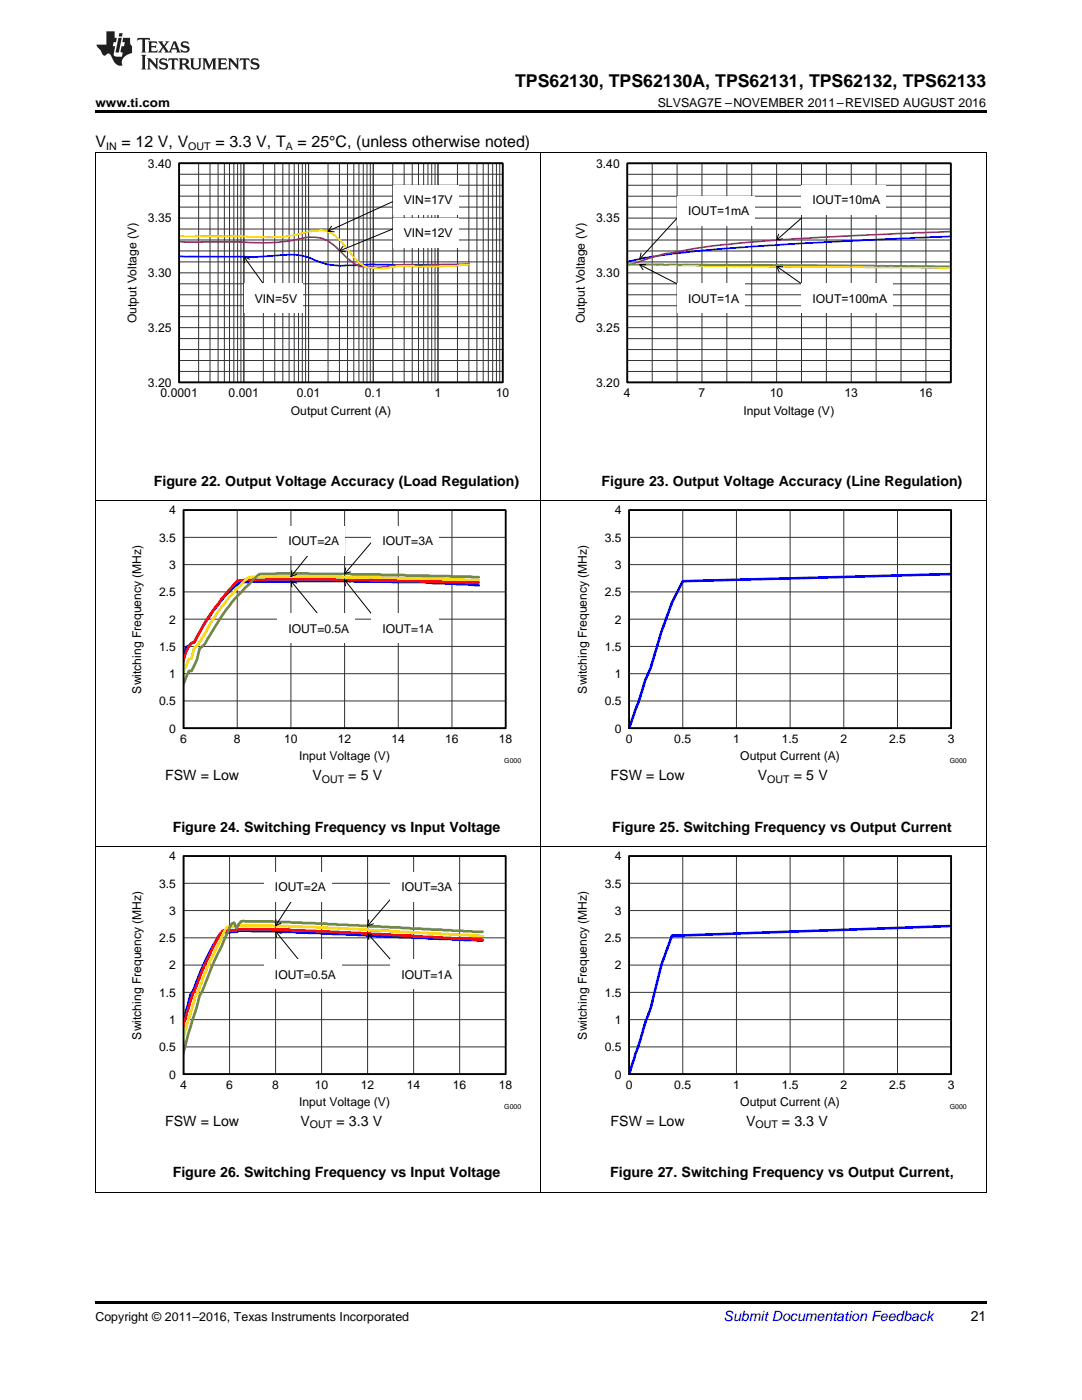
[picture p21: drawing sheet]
<svg xmlns="http://www.w3.org/2000/svg" width="216mm" height="279mm" viewBox="0 0 216 279" stroke-linecap="round" stroke-linejoin="round" font-family="sans-serif">
<defs><g id="words">
<text font-size="3.5" x="102.8" y="17.3">TPS62130, TPS62130A, TPS62131, TPS62132, TPS62133</text>
<g font-size="3.2">
<text x="19" y="29.3">V</text>
<text x="24.2" y="29.3">= 12 V, V</text>
<text x="43" y="29.3">= 3.3 V, T</text>
<text x="59.4" y="29.3">= 25°C, (unless otherwise noted)</text>
</g>
<g font-size="2.8">
<text x="30.7" y="96.9">Figure 22. Output Voltage Accuracy (Load Regulation)</text>
<text x="120.1" y="96.9">Figure 23. Output Voltage Accuracy (Line Regulation)</text>
<text x="32.9" y="155.6">FSW = Low</text>
<text x="62.3" y="155.6">V</text>
<text x="69.5" y="155.6">= 5 V</text>
<text x="121.8" y="155.6">FSW = Low</text>
<text x="151.2" y="155.6">V</text>
<text x="158.4" y="155.6">= 5 V</text>
<text x="34.5" y="165.9">Figure 24. Switching Frequency vs Input Voltage</text>
<text x="122.2" y="165.9">Figure 25. Switching Frequency vs Output Current</text>
<text x="32.9" y="224.6">FSW = Low</text>
<text x="60" y="224.6">V</text>
<text x="67.1" y="224.6">= 3.3 V</text>
<text x="121.8" y="224.6">FSW = Low</text>
<text x="148.9" y="224.6">V</text>
<text x="156" y="224.6">= 3.3 V</text>
<text x="34.5" y="235">Figure 26. Switching Frequency vs Input Voltage</text>
<text x="121.8" y="235">Figure 27. Switching Frequency vs Output Current,</text>
<text x="193.7" y="263.6">21</text>
</g>
<text font-size="2.8" fill="#0000c8" x="144.4" y="263.6">Submit Documentation Feedback</text>
<g font-size="2.5">
<text x="19" y="21.4">www.ti.com</text>
<text x="131.2" y="21.4">SLVSAG7E –NOVEMBER 2011–REVISED AUGUST 2016</text>
<text x="19" y="263.6">Copyright © 2011–2016, Texas Instruments Incorporated</text>
</g>
<g font-size="2.4">
<text x="29.5" y="33.5">3.40</text>
<text x="118.9" y="33.5">3.40</text>
<text x="80.6" y="40.7">VIN=17V</text>
<text x="162.1" y="40.8">IOUT=10mA</text>
<text x="29.5" y="44.4">3.35</text>
<text x="80.6" y="47.3">VIN=12V</text>
<text x="118.9" y="44.4">3.35</text>
<text x="137.3" y="42.9">IOUT=1mA</text>
<text x="29.5" y="55.3">3.30</text>
<text x="118.9" y="55.3">3.30</text>
<text x="27.3" y="64.5" transform="rotate(-90 27.3 64.5)">Output Voltage (V)</text>
<text x="50.8" y="60.4">VIN=5V</text>
<text x="116.7" y="64.5" transform="rotate(-90 116.7 64.5)">Output Voltage (V)</text>
<text x="137.3" y="60.4">IOUT=1A</text>
<text x="162.1" y="60.4">IOUT=100mA</text>
<text x="29.5" y="66.3">3.25</text>
<text x="118.9" y="66.3">3.25</text>
<text x="29.5" y="77.2">3.20</text>
<text x="118.9" y="77.2">3.20</text>
<text x="32" y="79.3">0.0001</text>
<text x="45.6" y="79.3">0.001</text>
<text x="58" y="82.8">Output Current (A)</text>
<text x="59.2" y="79.3">0.01</text>
<text x="72.8" y="79.3">0.1</text>
<text x="86.7" y="79.3">1</text>
<text x="98.9" y="79.3">10</text>
<text x="124.5" y="79.3">4</text>
<text x="139.4" y="79.3">7</text>
<text x="148.3" y="82.8">Input Voltage (V)</text>
<text x="153.6" y="79.3">10</text>
<text x="168.5" y="79.3">13</text>
<text x="183.4" y="79.3">16</text>
<text x="33.8" y="102.7">4</text>
<text x="122.7" y="102.7">4</text>
<text x="31.8" y="108.1">3.5</text>
<text x="33.8" y="113.6">3</text>
<text x="57.5" y="108.8">IOUT=2A</text>
<text x="76.3" y="108.8">IOUT=3A</text>
<text x="120.7" y="108.1">3.5</text>
<text x="122.7" y="113.6">3</text>
<text x="31.8" y="119">2.5</text>
<text x="120.7" y="119">2.5</text>
<text x="33.8" y="124.4">2</text>
<text x="122.7" y="124.4">2</text>
<text x="31.8" y="129.9">1.5</text>
<text x="57.5" y="126.3">IOUT=0.5A</text>
<text x="76.3" y="126.3">IOUT=1A</text>
<text x="120.7" y="129.9">1.5</text>
<text x="33.8" y="135.3">1</text>
<text x="122.7" y="135.3">1</text>
<text x="28.2" y="138.4" transform="rotate(-90 28.2 138.4)">Switching Frequency (MHz)</text>
<text x="31.8" y="140.8">0.5</text>
<text x="117.1" y="138.4" transform="rotate(-90 117.1 138.4)">Switching Frequency (MHz)</text>
<text x="120.7" y="140.8">0.5</text>
<text x="33.8" y="146.2">0</text>
<text x="36" y="148.3">6</text>
<text x="46.7" y="148.3">8</text>
<text x="56.7" y="148.3">10</text>
<text x="67.4" y="148.3">12</text>
<text x="78.1" y="148.3">14</text>
<text x="88.8" y="148.3">16</text>
<text x="99.5" y="148.3">18</text>
<text x="122.7" y="146.2">0</text>
<text x="124.9" y="148.3">0</text>
<text x="134.6" y="148.3">0.5</text>
<text x="146.3" y="148.3">1</text>
<text x="156" y="148.3">1.5</text>
<text x="167.7" y="148.3">2</text>
<text x="177.4" y="148.3">2.5</text>
<text x="189.1" y="148.3">3</text>
<text x="59.7" y="151.8">Input Voltage (V)</text>
<text x="147.7" y="151.8">Output Current (A)</text>
<text x="33.8" y="171.7">4</text>
<text x="122.7" y="171.7">4</text>
<text x="31.8" y="177.1">3.5</text>
<text x="54.9" y="177.9">IOUT=2A</text>
<text x="80.1" y="177.9">IOUT=3A</text>
<text x="120.7" y="177.1">3.5</text>
<text x="33.8" y="182.6">3</text>
<text x="122.7" y="182.6">3</text>
<text x="31.8" y="188">2.5</text>
<text x="120.7" y="188">2.5</text>
<text x="33.8" y="193.5">2</text>
<text x="54.9" y="195.3">IOUT=0.5A</text>
<text x="80.1" y="195.3">IOUT=1A</text>
<text x="122.7" y="193.5">2</text>
<text x="31.8" y="198.9">1.5</text>
<text x="120.7" y="198.9">1.5</text>
<text x="28.2" y="207.5" transform="rotate(-90 28.2 207.5)">Switching Frequency (MHz)</text>
<text x="31.8" y="209.8">0.5</text>
<text x="33.8" y="204.4">1</text>
<text x="117.1" y="207.5" transform="rotate(-90 117.1 207.5)">Switching Frequency (MHz)</text>
<text x="120.7" y="209.8">0.5</text>
<text x="122.7" y="204.4">1</text>
<text x="33.8" y="215.2">0</text>
<text x="122.7" y="215.2">0</text>
<text x="36" y="217.4">4</text>
<text x="45.1" y="217.4">6</text>
<text x="54.3" y="217.4">8</text>
<text x="59.7" y="220.8">Input Voltage (V)</text>
<text x="62.8" y="217.4">10</text>
<text x="72" y="217.4">12</text>
<text x="81.2" y="217.4">14</text>
<text x="90.4" y="217.4">16</text>
<text x="99.5" y="217.4">18</text>
<text x="124.9" y="217.4">0</text>
<text x="134.6" y="217.4">0.5</text>
<text x="146.3" y="217.4">1</text>
<text x="147.7" y="220.8">Output Current (A)</text>
<text x="156" y="217.4">1.5</text>
<text x="167.7" y="217.4">2</text>
<text x="177.4" y="217.4">2.5</text>
<text x="189.1" y="217.4">3</text>
</g>
<g font-size="2.1">
<text x="21.2" y="29.9">IN</text>
<text x="37.6" y="29.9">OUT</text>
<text x="57" y="29.9">A</text>
<text x="64.2" y="156.2">OUT</text>
<text x="153.1" y="156.2">OUT</text>
<text x="61.8" y="225.2">OUT</text>
<text x="150.7" y="225.2">OUT</text>
</g>
<g font-size="1.4">
<text x="100.6" y="152.2">G000</text>
<text x="189.5" y="152.2">G000</text>
<text x="100.6" y="221.3">G000</text>
<text x="189.5" y="221.3">G000</text>
</g>
</g></defs>
<path d="M19 238h.2zM196.7 238h.1zM19 259.7h177.8v.5h-177.8z" fill="#000"/>
<path d="M19.1 169v69M107.9 169v69M196.8 169v69M55 185.9l4.6 5.6M56.1 186.3l-1.1-.4 .2 1.2M19 238h177.8" fill="none" stroke="#000" stroke-width=".2"/>
<path d="M36.6 170.8h64.3v43.6h-64.3z" fill="none" stroke="#000" stroke-width=".26"/>
<g fill="none" stroke="#333" stroke-width=".2">
<path d="M36.6 170.8h64.3v43.6h-64.3zM36.6 176.3h64.3M45.8 170.8v43.6M55 170.8v43.6M64.2 170.8v43.6M73.3 170.8v43.6M82.5 170.8v43.6M91.7 170.8v43.6M36.6 198h64.3M36.6 192.6h64.3M36.6 187.2h64.3M36.6 181.7h64.3"/>
<path d="M36.6 208.9h64.3M36.6 203.5h64.3"/>
</g>
<path d="M96.3 187.7l-19.3-.8-5.9-.4-16.1-.6-7.4-.2-.4 .3-2.8 .1-.4 .2a51.7 51.7 0 0 0-5.5 11.6l-.5 .6-1.4 5" fill="none" stroke="#00f" stroke-width=".52"/>
<path d="M96.3 187.6l-20.2-1.2-18.4-.9-10.1-.1-.4 .2-2.8 .1a76 76 0 0 0-7.8 18.9" fill="none" stroke="#f00" stroke-width=".52"/>
<path d="M96.3 186.8l-33.5-1.8-8.7-.3h-6.5l-.4 .2-1.9 .1-.4 .6-1.4 3a73.9 73.9 0 0 0-4.1 9.6l-.5 .8-2.3 8.2" fill="none" stroke="#ffd700" stroke-width=".52"/>
<path d="M96.3 186l-33.5-1.8-14.2-.4-.5 .1-.9 1.4-.5-1.2-.4 .2-.5 .8-1.4 3.3a73.2 73.2 0 0 0-4.1 9.5l-.5 .8-2.3 7.7-.9 3.8" fill="none" stroke="#6e8b3d" stroke-width=".52"/>
<path d="M52.7 191.5h15.4v5.8h-15.4z" fill="#fff"/>
<path d="M73.3 186.3l4.6 5.2M74.5 186.7l-1.2-.4 .3 1.2" fill="none" stroke="#000" stroke-width=".2"/>
<path d="M77.9 191.5h13.5v5.8h-13.5z" fill="#fff"/>
<path d="M61.9 174.1l-6.9 10.7M55 183.5v1.3l1.1-.6" fill="none" stroke="#000" stroke-width=".2"/>
<path d="M52.7 174.1h13.4v5.8h-13.4z" fill="#fff"/>
<path d="M82.5 174.1l-9.2 10.7M73.6 183.6l-.3 1.2 1.2-.4" fill="none" stroke="#000" stroke-width=".2"/>
<path d="M77.9 174.1h13.5v5.8h-13.5z" fill="#fff"/>
<path d="M36.6 170.8h64.3v43.6h-64.3zM125.5 170.8h64.3v43.6h-64.3z" fill="none" stroke="#000" stroke-width=".35"/>
<path d="M36.6 101.8h64.3v43.5h-64.3zM125.5 170.8h64.3v43.6h-64.3z" fill="none" stroke="#000" stroke-width=".26"/>
<g fill="none" stroke="#333" stroke-width=".2">
<path d="M36.6 101.8h64.3v43.5h-64.3zM36.6 118.1h64.3M36.6 112.7h64.3M36.6 107.2h64.3M47.3 101.8v43.5M58 101.8v43.5M68.8 101.8v43.5M79.5 101.8v43.5M90.2 101.8v43.5M36.6 139.9h64.3M36.6 134.5h64.3M36.6 129h64.3"/>
<path d="M36.6 123.6h64.3M125.5 170.8h64.3v43.6h-64.3zM125.5 176.3h64.3M136.2 170.8v43.6M146.9 170.8v43.6M157.7 170.8v43.6M168.4 170.8v43.6M179.1 170.8v43.6M125.5 198h64.3M125.5 192.6h64.3M125.5 187.2h64.3M125.5 181.7h64.3"/>
<path d="M125.5 208.9h64.3M125.5 203.5h64.3"/>
</g>
<path d="M95.5 116.8l-2.1-.2-7-.2-1.6-.2-14.4-.3h-10.7l-10.2 .3a3 3 0 0 0-3.2 1.4 30.6 30.6 0 0 0-4.9 6l-2.6 4.5-1.6 1-.6 2.6M189.8 184.8l-55.7 1.9-2.1 5.9-2.2 8.7-1.1 2.8-1 3.8-2.2 6.4" fill="none" stroke="#00f" stroke-width=".52"/>
<path d="M19.1 99.9v69.1M107.9 99.9v69.1M196.8 99.9v69.1M58 115.9l5.4 6.6M59.2 116.4l-1.2-.5 .2 1.3M19 168.9h177.8" fill="none" stroke="#000" stroke-width=".2"/>
<path d="M95.5 116.3l-28.9-.7h-13.4l-4.3 .1-1.6 .2a47.2 47.2 0 0 0-8.5 12.3l-.6 .2a7.1 7.1 0 0 0-1.6 3.5" fill="none" stroke="#f00" stroke-width=".52"/>
<path d="M95.5 115.7l-27.8-.6h-16.1l-.5 .1a2.32 2.32 0 0 0-2.7 1.1l-2.1 2.4a36.2 36.2 0 0 0-5.9 8.6l-1.1 1.6-.5 .3-.6 2.2-.5 .1-1.1 2.6" fill="none" stroke="#ffd700" stroke-width=".52"/>
<path d="M95.5 115.2l-19.8-.6-20.3-.2-3.8 .2-1.6 1.7a44.9 44.9 0 0 0-9.1 12.2l-1.1 .9-.5 2.2-.5 1.2-.6 1.1h-.5l-1.1 2.7" fill="none" stroke="#6e8b3d" stroke-width=".52"/>
<path d="M55.4 122.5h15.4v5.8h-15.4z" fill="#fff"/>
<path d="M68.8 115.7l5.3 6.8M69.9 116.2l-1.1-.5 .1 1.2" fill="none" stroke="#000" stroke-width=".2"/>
<path d="M74.1 122.5h13.4v5.8h-13.4z" fill="#fff"/>
<path d="M58.2 113.9l-.2 1.2 1.2-.5M66.1 105.1l-8.1 10" fill="none" stroke="#000" stroke-width=".2"/>
<path d="M55.4 105.1h13.4v5.8h-13.4z" fill="#fff"/>
<path d="M69 113.3l-.2 1.2 1.1-.4M76.8 105.1l-8 9.4" fill="none" stroke="#000" stroke-width=".2"/>
<path d="M74.1 105.1h13.4v5.8h-13.4z" fill="#fff"/>
<path d="M36.6 101.8h64.3v43.5h-64.3zM125.5 101.8h64.3v43.5h-64.3z" fill="none" stroke="#000" stroke-width=".35"/>
<path d="M35.7 32.6h64.6v43.7h-64.6zM125.5 101.8h64.3v43.5h-64.3z" fill="none" stroke="#000" stroke-width=".26"/>
<g fill="none" stroke="#333" stroke-width=".2">
<path d="M35.7 32.6h64.6v43.7h-64.6zM35.7 39.1h64.6M35.7 37h64.6M35.7 34.8h64.6M39.6 32.6v43.7M41.9 32.6v43.7M43.5 32.6v43.7M44.8 32.6v43.7M45.8 32.6v43.7M46.7 32.6v43.7M47.4 32.6v43.7M48.1 32.6v43.7"/>
<path d="M48.7 32.6v43.7M52.5 32.6v43.7M54.8 32.6v43.7M56.4 32.6v43.7M57.7 32.6v43.7M58.7 32.6v43.7M59.6 32.6v43.7M60.3 32.6v43.7M61 32.6v43.7M61.6 32.6v43.7M65.5 32.6v43.7M67.7 32.6v43.7"/>
<path d="M69.3 32.6v43.7M70.6 32.6v43.7M71.6 32.6v43.7M72.5 32.6v43.7M73.2 32.6v43.7M73.9 32.6v43.7M74.5 32.6v43.7M78.4 32.6v43.7M80.6 32.6v43.7M82.3 32.6v43.7M83.5 32.6v43.7M84.5 32.6v43.7"/>
<path d="M85.4 32.6v43.7M86.1 32.6v43.7M86.8 32.6v43.7M87.4 32.6v43.7M91.3 32.6v43.7M93.6 32.6v43.7M95.2 32.6v43.7M96.4 32.6v43.7M97.4 32.6v43.7M98.3 32.6v43.7M99.1 32.6v43.7M99.7 32.6v43.7"/>
<path d="M35.7 58.8h64.6M35.7 56.6h64.6M35.7 54.5h64.6M35.7 52.3h64.6M35.7 50.1h64.6M35.7 47.9h64.6M35.7 45.7h64.6M35.7 43.5h64.6M35.7 41.3h64.6M35.7 74.1h64.6M35.7 71.9h64.6M35.7 69.8h64.6"/>
<path d="M35.7 67.6h64.6M35.7 65.4h64.6M35.7 63.2h64.6M35.7 61h64.6M125.5 101.8h64.3v43.5h-64.3zM125.5 118.1h64.3M125.5 112.7h64.3M125.5 107.2h64.3M136.2 101.8v43.5M146.9 101.8v43.5M157.7 101.8v43.5M168.4 101.8v43.5"/>
<path d="M179.1 101.8v43.5M125.5 139.9h64.3M125.5 134.5h64.3M125.5 129h64.3M125.5 123.6h64.3"/>
</g>
<path d="M189.8 114.6l-53.6 1.4-2.1 4.2-2.1 6-2.2 7.2-1.1 2.4-1 3.5-2.2 6" fill="none" stroke="#00f" stroke-width=".52"/>
<path d="M19.1 30.5v69.4M107.9 30.5v69.4M196.8 30.5v69.4M48.7 51.2l3.8 5.4M49.8 51.7l-1.1-.5 .1 1.2M19 99.9h177.8" fill="none" stroke="#000" stroke-width=".2"/>
<path d="M35.7 51.1l9.1 .1a91.2 91.2 0 0 0 12.9-.4 10.1 10.1 0 0 1 5.2 1.1 11.8 11.8 0 0 0 6.4 1l5.2-.2 5 .2 14.1-.2" fill="none" stroke="#00f" stroke-width=".35"/>
<path d="M35.7 48.2l11.7 .1a42.3 42.3 0 0 0 14.2-1 6.3 6.3 0 0 1 5.1 1.7l2.6 2.6 1.3 1 1.3 .6 1.3 .1a16.8 16.8 0 0 0 5.4-.3l11.1-.1 3.9-.2" fill="none" stroke="#cc3378" stroke-width=".35"/>
<path d="M35.7 47.1l11.7 .1a52.2 52.2 0 0 0 11.6-.3 17.8 17.8 0 0 1 5.2-1l1.2 .3 1.3 .7 1.3 1.2 2.6 3.3 1.3 1.2 1.3 .8h1.3a12.5 12.5 0 0 0 5-.3l7.9 .1 6.2-.4" fill="none" stroke="#ffd600" stroke-width=".35"/>
<path d="M48.7 56.6h11.7v5.9h-11.7z" fill="#fff"/>
<path d="M68.5 49.1l-.8 1 1.2 .1M78.4 45.7l-10.7 4.4" fill="none" stroke="#000" stroke-width=".2"/>
<path d="M78.4 43.5h13v5.9h-13z" fill="#fff"/>
<path d="M66.2 45.1l-.7 1 1.2 .2M78.4 40.2l-12.9 5.9" fill="none" stroke="#000" stroke-width=".2"/>
<path d="M78.4 37h13v5.8h-13z" fill="#fff"/>
<path d="M35.7 32.6h64.6v43.7h-64.6z" fill="none" stroke="#000" stroke-width=".35"/>
<path d="M125.2 32.6h64.5v43.7h-64.5z" fill="none" stroke="#000" stroke-width=".26"/>
<g fill="none" stroke="#333" stroke-width=".2">
<path d="M125.2 32.6h64.5v43.7h-64.5zM125.2 39.2h64.5M125.2 37h64.5M125.2 34.8h64.5M130.1 32.6v43.7M135.1 32.6v43.7M140.1 32.6v43.7M145 32.6v43.7M150 32.6v43.7M155 32.6v43.7M159.9 32.6v43.7M164.9 32.6v43.7"/>
<path d="M169.9 32.6v43.7M174.8 32.6v43.7M179.8 32.6v43.7M184.8 32.6v43.7M125.2 58.8h64.5M125.2 56.6h64.5M125.2 54.5h64.5M125.2 52.3h64.5M125.2 50.1h64.5M125.2 47.9h64.5M125.2 45.7h64.5M125.2 43.5h64.5"/>
<path d="M125.2 41.3h64.5M125.2 74.1h64.5M125.2 71.9h64.5M125.2 69.8h64.5M125.2 67.6h64.5M125.2 65.4h64.5M125.2 63.2h64.5M125.2 61h64.5"/>
</g>
<path d="M189.7 47.2l-28.8 1.3-16.4 1.1-12.4 1.3-6.9 1.4" fill="none" stroke="#00f" stroke-width=".35"/>
<path d="M189.7 46.2l-16.4 .7-17.3 .9-13 1.2-6.9 1.1a43 43 0 0 0-9.9 2.6l-1 .1" fill="none" stroke="#cc3378" stroke-width=".35"/>
<path d="M125.2 52.8l5.4-.1 15.9 .4 43.2 .4" fill="none" stroke="#ffd600" stroke-width=".35"/>
<path d="M125.2 52.8l49.1 .2 15.4 .2" fill="none" stroke="#6e8c3d" stroke-width=".35"/>
<path d="M127.9 50.5l-.2 1.2 1.1-.4M135.1 43.5l-7.4 8.2" fill="none" stroke="#000" stroke-width=".2"/>
<path d="M135.1 39.2h15.5v5.8h-15.5z" fill="#fff"/>
<path d="M155.4 46.7l-.4 1.2 1.2-.2M159.9 43.5l-4.9 4.4" fill="none" stroke="#000" stroke-width=".2"/>
<path d="M159.9 37h16.9v5.8h-16.9z" fill="#fff"/>
<path d="M155 53.1l4.9 3.5M156.2 53.3l-1.2-.2 .5 1.2" fill="none" stroke="#000" stroke-width=".2"/>
<path d="M159.9 56.6h18.2v5.9h-18.2z" fill="#fff"/>
<path d="M127.7 52.8l7.4 3.8M128.9 52.8h-1.2l.6 1.1" fill="none" stroke="#000" stroke-width=".2"/>
<path d="M135.1 56.6h13.5v5.9h-13.5z" fill="#fff"/>
<path d="M125.2 32.6h64.5v43.7h-64.5z" fill="none" stroke="#000" stroke-width=".35"/>
<path d="M19 30.5h177.8" fill="none" stroke="#000" stroke-width=".2"/>
<path d="M19 22h177.8v.5h-177.8z" fill="#000"/>
<g fill="#231f20">
<path d="M27.5 7.6l-.1 .5 .4-.2h.6v.1v2.1l-.2 .4h1l-.3-.4v-2.1l.1-.1h.5l.5 .2-.2-.5zM29.5 8.3l.2 .3v1.5l-.2 .4h1.8l.2-.6a1.04 1.04 0 0 1-1.3 .2v-.7h.6l.3 .2v-.6l-.3 .2h-.6v-.6l.8-.1 .4 .3-.2-.5zM31.5 8.3l.9 1.1-.9 1.1h.8l-.2-.2 .5-.7 .4 .7-.2 .2h1.5l-.1-.2 .1-.4h.9l.1 .4-.2 .2h1l-.3-.3-.7-1.9h-.5l-.9 2-.8-1 .9-1h-.8l.1 .3-.3 .5-.4-.6 .2-.2zM34.7 8.6l.4 1h-.7zM36.3 8.4a.63 .63 0 0 0-.2 .7 .63 .63 0 0 0 .6 .4l.6 .2 .1 .2a.75 .75 0 0 1-.7 .4 .75 .75 0 0 1-.6-.5l.1 .7 .1-.1a1.11 1.11 0 0 0 1.5-.6 1.13 1.13 0 0 0-1.2-.8l-.1-.4a1.04 1.04 0 0 1 1.2 .2l-.2-.5-.1 .1-.5-.2zM28.2 10.9l.2 .4v2.2l-.2 .4h1l-.3-.4v-2.2l.3-.4zM29.3 11.6l.3 .4v1.5l-.3 .4h.8l-.2-.4v-1.3l1.5 1.7v-1.9l.2-.4h-.7l.2 .4v.9l-1.1-1.3zM32 11.8a.62 .62 0 0 0-.2 .7 .62 .62 0 0 0 .6 .4l.6 .1 .1 .3a.76 .76 0 0 1-.7 .3 .76 .76 0 0 1-.6-.4l.1 .7 .1-.1a1.11 1.11 0 0 0 1.5-.6 1.13 1.13 0 0 0-1.2-.8l-.1-.4a1.04 1.04 0 0 1 1.2 .2l-.2-.6-.1 .1-.5-.1zM33.7 11.6l-.2 .6a.61 .61 0 0 1 .8-.3v1.6l-.2 .4h.9l-.2-.4v-1.6a.63 .63 0 0 1 .8 .3l-.2-.6zM35.6 11.6l.3 .4v1.5l-.3 .4h1l-.2-.2v-.8l.5 .2a.76 .76 0 0 0 1.2 .7l-1-1a.58 .58 0 0 0 .6-.5 .58 .58 0 0 0-.5-.6zM36.4 11.9h.1a.45 .45 0 0 1 .5 .1 .45 .45 0 0 1 .1 .5l-.7 .2zM37.9 11.6l.2 .2a2.17 2.17 0 0 0 .3 1.9 .99 .99 0 0 0 1.6-.6v-1.1l.2-.4h-.7l.2 .2a1.92 1.92 0 0 1-.2 1.8 .6 .6 0 0 1-.9-.5v-1.1l.2-.4zM40.4 11.6l.2 .4v1.5l-.2 .4h.7l-.2-.4v-1.4l.8 1.8 .8-1.8v1.4l-.2 .4h.9l-.2-.4v-1.5l.2-.4h-.8l-.6 1.5-.6-1.5zM43.4 11.6l.2 .4v1.5l-.2 .4h1.8l.2-.6a1.04 1.04 0 0 1-1.3 .1v-.6h.5l.4 .2v-.6l-.4 .2h-.5v-.7h.8l.3 .3-.1-.6zM45.5 11.6l.2 .4v1.5l-.2 .4h.7l-.2-.4v-1.3l1.5 1.7v-1.9l.2-.4h-.7l.2 .4v.9l-1.1-1.3zM47.9 11.6l-.1 .6a.61 .61 0 0 1 .8-.3v1.6l-.3 .4h1l-.3-.4 .1-1.6a.63 .63 0 0 1 .7 .3l-.1-.6zM50.2 11.8a.62 .62 0 0 0-.2 .7 .62 .62 0 0 0 .6 .4l.6 .1 .2 .3a.76 .76 0 0 1-.8 .3 .76 .76 0 0 1-.6-.4l.1 .7 .2-.1a1.11 1.11 0 0 0 1.5-.6 1.13 1.13 0 0 0-1.3-.8l-.1-.4a1.04 1.04 0 0 1 1.2 .2l-.1-.6-.2 .1-.5-.1z"/>
<path d="M21.2 6.3v2.6h-1.9l.1 .4 .7 .9a.91 .91 0 0 0 1 .8 .56 .56 0 0 1 .5-.3 .56 .56 0 0 1 .5 .3l.4 .8a1.53 1.53 0 0 0 1.9 1.2 1.54 1.54 0 0 1 1-2.1l.9-.3v-1.4a1.52 1.52 0 0 1-.3-1.6h-1.4l-.2 .8h.5l-.2 .8h-.4l-.2 1v.2l.4 .1-.2 .8a1.93 1.93 0 0 1-1.6-.3l.3-1.8h-.5l.2-.8h.4l.2-.8h-.4v-1.3zM23.6 7.6l-.6 2.9h.7l.6-2.9zM23.8 6.6l-.1 .7h.6l.2-.7z"/>
</g>
<use href="#words"/>
</svg>
